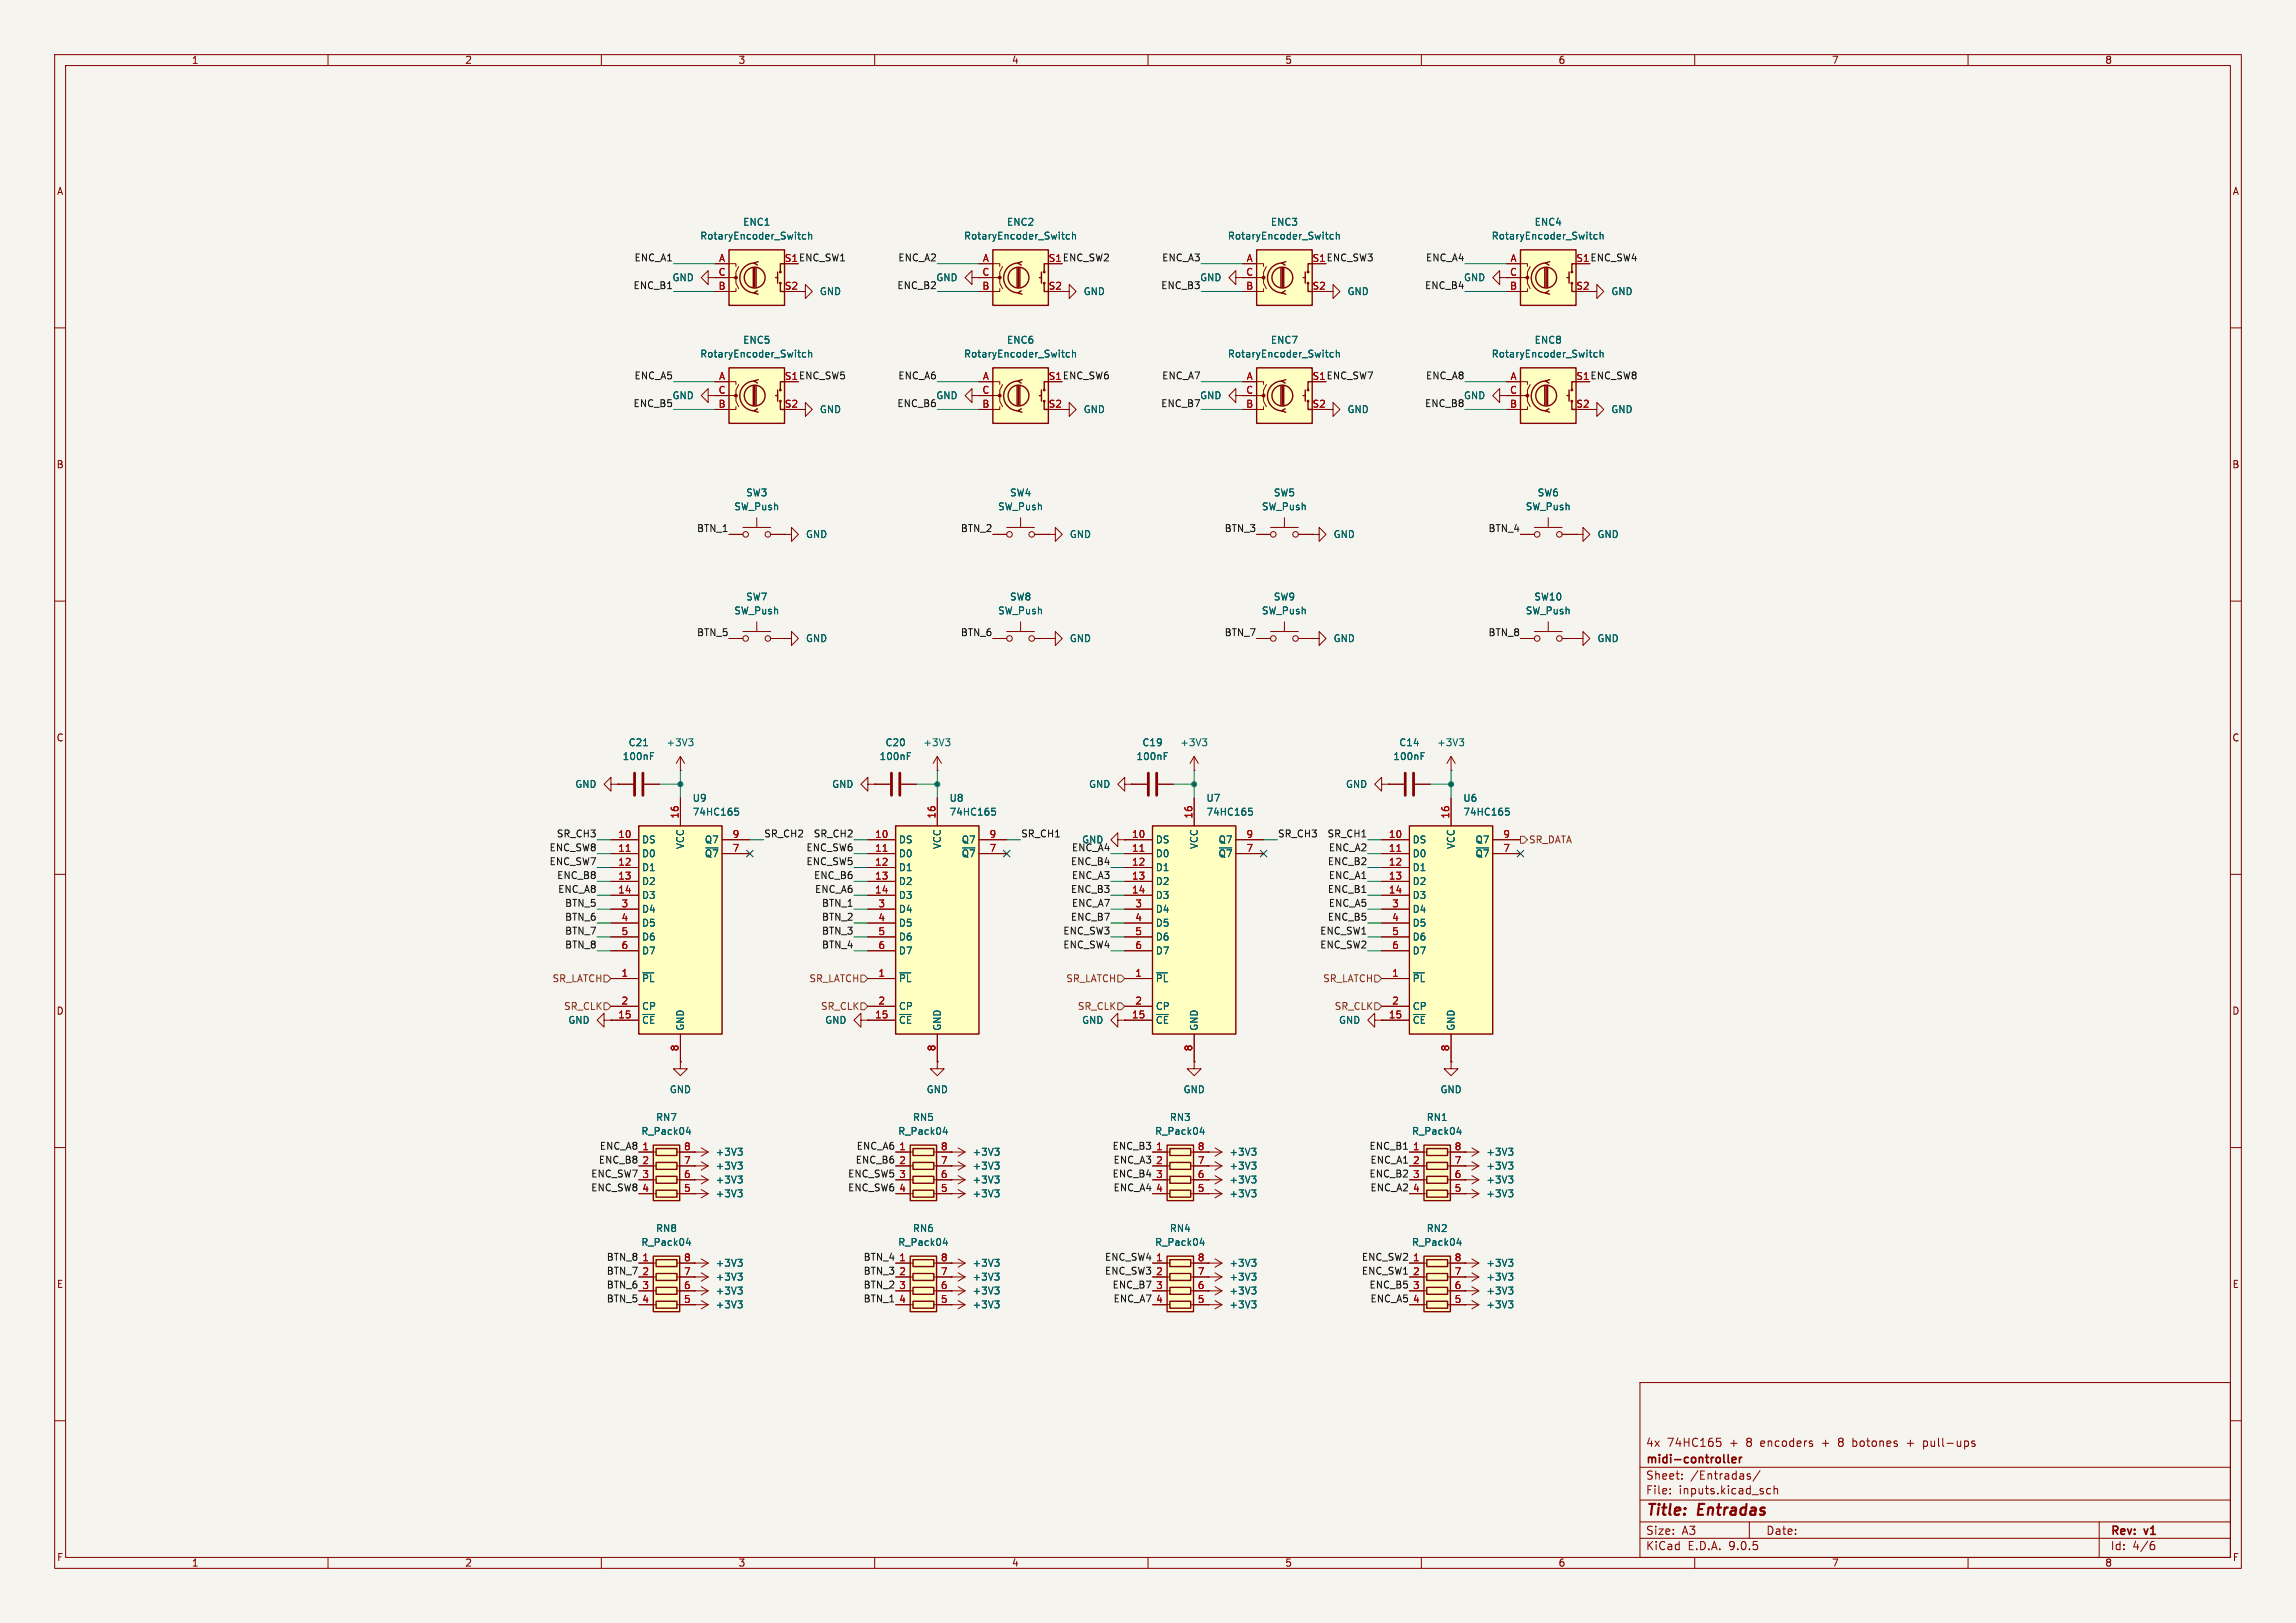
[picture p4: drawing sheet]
<svg xmlns="http://www.w3.org/2000/svg" width="420mm" height="297mm" viewBox="0 0 420 297" stroke-linecap="round" stroke-linejoin="round" font-family="sans-serif">
<defs><g id="words">
<g font-size="2.8" fill="#840000">
<text x="301" y="277.9">Title:</text>
<text x="310.6" y="277.9">Entradas</text>
</g>
<g font-size="2.1" fill="#840000">
<text x="301" y="268.2">midi-controller</text>
<text x="301" y="265">4x</text>
<text x="304.9" y="265">74HC165</text>
<text x="316.4" y="265">+</text>
<text x="319.6" y="265">8</text>
<text x="322.3" y="265">encoders</text>
<text x="333.7" y="265">+</text>
<text x="336.9" y="265">8</text>
<text x="339.6" y="265">botones</text>
<text x="349.7" y="265">+</text>
<text x="352.8" y="265">pull-ups</text>
<text x="301" y="273.7">File:</text>
<text x="301" y="271">Sheet:</text>
<text x="307.1" y="273.7">inputs.kicad_sch</text>
<text x="309.2" y="271">/Entradas/</text>
<text x="301" y="281.1">Size:</text>
<text x="307.6" y="281.1">A3</text>
<text x="323" y="281.1">Date:</text>
<text x="386" y="281.3">Rev:</text>
<text x="392.4" y="281.3">v1</text>
<text x="301" y="283.9">KiCad</text>
<text x="308.7" y="283.9">E.D.A.</text>
<text x="316.3" y="283.9">9.0.5</text>
<text x="386" y="283.9">Id:</text>
<text x="390.1" y="283.9">4/6</text>
</g>
<g font-size="1.8" fill="#840000">
<text x="35" y="11.9">1</text>
<text x="85" y="11.9">2</text>
<text x="135" y="11.9">3</text>
<text x="185" y="11.9">4</text>
<text x="235" y="11.9">5</text>
<text x="285" y="11.9">6</text>
<text x="335" y="11.9">7</text>
<text x="385" y="11.9">8</text>
<text x="10.3" y="35.9">A</text>
<text x="408.3" y="35.9">A</text>
<text x="143.5" y="48">S1 ENC_SW1</text>
<text x="179.6" y="50.5">C</text>
<text x="191.7" y="48">S1 ENC_SW2</text>
<text x="227.9" y="50.5">C</text>
<text x="240" y="48">S1 ENC_SW3</text>
<text x="276.1" y="50.5">C</text>
<text x="288.2" y="48">S1 ENC_SW4</text>
<text x="143.5" y="69.6">S1 ENC_SW5</text>
<text x="191.7" y="69.6">S1 ENC_SW6</text>
<text x="240" y="69.6">S1 ENC_SW7</text>
<text x="288.2" y="69.6">S1 ENC_SW8</text>
<text x="276.1" y="72.1">C</text>
<text x="288.2" y="74.7">S2</text>
<text x="10.3" y="85.9">B</text>
<text x="408.2" y="85.9">B</text>
<text x="10.3" y="135.9">C</text>
<text x="408.2" y="135.9">C</text>
<text x="10.3" y="185.9">D</text>
<text x="408.2" y="185.9">D</text>
<text x="10.3" y="235.9">E</text>
<text x="408.3" y="235.9">E</text>
<text x="10.3" y="285.9">F</text>
<text x="35" y="286.9">1</text>
<text x="85" y="286.9">2</text>
<text x="135" y="286.9">3</text>
<text x="185" y="286.9">4</text>
<text x="235" y="286.9">5</text>
<text x="285" y="286.9">6</text>
<text x="335" y="286.9">7</text>
<text x="385" y="286.9">8</text>
<text x="408.3" y="285.9">F</text>
</g>
<g font-size="1.8" fill="#006464">
<text x="135.8" y="41.5">ENC1</text>
<text x="184.1" y="41.5">ENC2</text>
<text x="232.4" y="41.5">ENC3</text>
<text x="280.6" y="41.5">ENC4</text>
<text x="128" y="44">RotaryEncoder_Switch</text>
<text x="176.2" y="44">RotaryEncoder_Switch</text>
<text x="224.5" y="44">RotaryEncoder_Switch</text>
<text x="272.8" y="44">RotaryEncoder_Switch</text>
<text x="122.9" y="51.7">GND</text>
<text x="171.2" y="51.7">GND</text>
<text x="219.4" y="51.7">GND</text>
<text x="267.7" y="51.7">GND</text>
<text x="149.9" y="54.2">GND</text>
<text x="198.1" y="54.2">GND</text>
<text x="246.4" y="54.2">GND</text>
<text x="294.6" y="54.2">GND</text>
<text x="128" y="65.6">RotaryEncoder_Switch</text>
<text x="135.8" y="63.1">ENC5</text>
<text x="176.2" y="65.6">RotaryEncoder_Switch</text>
<text x="184.1" y="63.1">ENC6</text>
<text x="224.5" y="65.6">RotaryEncoder_Switch</text>
<text x="232.4" y="63.1">ENC7</text>
<text x="272.8" y="65.6">RotaryEncoder_Switch</text>
<text x="280.6" y="63.1">ENC8</text>
<text x="122.9" y="73.3">GND</text>
<text x="149.9" y="75.8">GND</text>
<text x="171.2" y="73.3">GND</text>
<text x="198.1" y="75.8">GND</text>
<text x="219.4" y="73.3">GND</text>
<text x="246.4" y="75.8">GND</text>
<text x="267.7" y="73.3">GND</text>
<text x="294.6" y="75.8">GND</text>
<text x="134.2" y="93.6">SW_Push</text>
<text x="136.4" y="91">SW3</text>
<text x="182.5" y="93.6">SW_Push</text>
<text x="184.7" y="91">SW4</text>
<text x="230.7" y="93.6">SW_Push</text>
<text x="232.9" y="91">SW5</text>
<text x="279" y="93.6">SW_Push</text>
<text x="281.2" y="91">SW6</text>
<text x="147.3" y="98.7">GND</text>
<text x="195.6" y="98.7">GND</text>
<text x="243.8" y="98.7">GND</text>
<text x="292.1" y="98.7">GND</text>
<text x="134.2" y="112.6">SW_Push</text>
<text x="136.4" y="110.1">SW7</text>
<text x="182.5" y="112.6">SW_Push</text>
<text x="184.7" y="110.1">SW8</text>
<text x="230.7" y="112.6">SW_Push</text>
<text x="232.9" y="110.1">SW9</text>
<text x="279" y="112.6">SW_Push</text>
<text x="280.6" y="110.1">SW10</text>
<text x="147.3" y="117.7">GND</text>
<text x="195.6" y="117.7">GND</text>
<text x="243.8" y="117.7">GND</text>
<text x="292.1" y="117.7">GND</text>
<text x="114.9" y="136.8">C21</text>
<text x="121.8" y="136.8">+3V3</text>
<text x="161.9" y="136.8">C20</text>
<text x="168.8" y="136.8">+3V3</text>
<text x="208.9" y="136.8">C19</text>
<text x="215.8" y="136.8">+3V3</text>
<text x="255.9" y="136.8">C14</text>
<text x="262.8" y="136.8">+3V3</text>
<text x="113.8" y="139.3">100nF</text>
<text x="160.8" y="139.3">100nF</text>
<text x="207.8" y="139.3">100nF</text>
<text x="254.8" y="139.3">100nF</text>
<text x="105.1" y="144.4">GND</text>
<text x="126.6" y="146.9">U9</text>
<text x="126.6" y="149.5">74HC165</text>
<text x="152.1" y="144.4">GND</text>
<text x="173.6" y="146.9">U8</text>
<text x="173.6" y="149.5">74HC165</text>
<text x="199.1" y="144.4">GND</text>
<text x="220.6" y="146.9">U7</text>
<text x="220.6" y="149.5">74HC165</text>
<text x="246.1" y="144.4">GND</text>
<text x="267.6" y="146.9">U6</text>
<text x="267.6" y="149.5">74HC165</text>
<text x="117.3" y="154.5">DS</text>
<text x="125.3" y="155.5" transform="rotate(-90 125.3 155.5)">VCC</text>
<text x="128.8" y="154.5">Q7</text>
<text x="164.3" y="154.5">DS</text>
<text x="172.3" y="155.5" transform="rotate(-90 172.3 155.5)">VCC</text>
<text x="175.8" y="154.5">Q7</text>
<text x="197.8" y="154.5">GND</text>
<text x="211.3" y="154.5">DS</text>
<text x="219.3" y="155.5" transform="rotate(-90 219.3 155.5)">VCC</text>
<text x="222.8" y="154.5">Q7</text>
<text x="258.3" y="154.5">DS</text>
<text x="266.3" y="155.5" transform="rotate(-90 266.3 155.5)">VCC</text>
<text x="269.8" y="154.5">Q7</text>
<text x="117.3" y="157.1">D0</text>
<text x="117.3" y="159.6">D1</text>
<text x="128.8" y="157.1">~{Q7}</text>
<text x="164.3" y="157.1">D0</text>
<text x="164.3" y="159.6">D1</text>
<text x="175.8" y="157.1">~{Q7}</text>
<text x="211.3" y="157.1">D0</text>
<text x="211.3" y="159.6">D1</text>
<text x="222.8" y="157.1">~{Q7}</text>
<text x="258.3" y="157.1">D0</text>
<text x="258.3" y="159.6">D1</text>
<text x="269.8" y="157.1">~{Q7}</text>
<text x="117.3" y="162.2">D2</text>
<text x="117.3" y="164.7">D3</text>
<text x="117.3" y="167.2">D4</text>
<text x="164.3" y="162.2">D2</text>
<text x="164.3" y="164.7">D3</text>
<text x="164.3" y="167.2">D4</text>
<text x="211.3" y="162.2">D2</text>
<text x="211.3" y="164.7">D3</text>
<text x="211.3" y="167.2">D4</text>
<text x="258.3" y="162.2">D2</text>
<text x="258.3" y="164.7">D3</text>
<text x="258.3" y="167.2">D4</text>
<text x="117.3" y="169.8">D5</text>
<text x="117.3" y="172.3">D6</text>
<text x="164.3" y="169.8">D5</text>
<text x="164.3" y="172.3">D6</text>
<text x="211.3" y="169.8">D5</text>
<text x="211.3" y="172.3">D6</text>
<text x="258.3" y="169.8">D5</text>
<text x="258.3" y="172.3">D6</text>
<text x="117.3" y="174.9">D7</text>
<text x="117.3" y="179.9">~{PL}</text>
<text x="164.3" y="174.9">D7</text>
<text x="164.3" y="179.9">~{PL}</text>
<text x="211.3" y="174.9">D7</text>
<text x="211.3" y="179.9">~{PL}</text>
<text x="258.3" y="174.9">D7</text>
<text x="258.3" y="179.9">~{PL}</text>
<text x="117.3" y="185">CP</text>
<text x="164.3" y="185">CP</text>
<text x="211.3" y="185">CP</text>
<text x="258.3" y="185">CP</text>
<text x="103.9" y="187.6">GND</text>
<text x="117.3" y="187.6">~{CE}</text>
<text x="125.3" y="188.7" transform="rotate(-90 125.3 188.7)">GND</text>
<text x="150.9" y="187.6">GND</text>
<text x="164.3" y="187.6">~{CE}</text>
<text x="172.3" y="188.7" transform="rotate(-90 172.3 188.7)">GND</text>
<text x="197.8" y="187.6">GND</text>
<text x="211.3" y="187.6">~{CE}</text>
<text x="219.3" y="188.7" transform="rotate(-90 219.3 188.7)">GND</text>
<text x="244.8" y="187.6">GND</text>
<text x="258.3" y="187.6">~{CE}</text>
<text x="266.3" y="188.7" transform="rotate(-90 266.3 188.7)">GND</text>
<text x="122.4" y="200.3">GND</text>
<text x="169.4" y="200.3">GND</text>
<text x="216.4" y="200.3">GND</text>
<text x="263.4" y="200.3">GND</text>
<text x="117.2" y="207.9">R_Pack04</text>
<text x="119.9" y="205.3">RN7</text>
<text x="164.2" y="207.9">R_Pack04</text>
<text x="166.9" y="205.3">RN5</text>
<text x="211.2" y="207.9">R_Pack04</text>
<text x="213.9" y="205.3">RN3</text>
<text x="258.2" y="207.9">R_Pack04</text>
<text x="260.9" y="205.3">RN1</text>
<text x="130.8" y="214.2">+3V3</text>
<text x="130.8" y="211.7">+3V3</text>
<text x="177.8" y="211.7">+3V3</text>
<text x="177.8" y="214.2">+3V3</text>
<text x="224.8" y="211.7">+3V3</text>
<text x="224.8" y="214.2">+3V3</text>
<text x="271.8" y="211.7">+3V3</text>
<text x="271.8" y="214.2">+3V3</text>
<text x="130.8" y="219.3">+3V3</text>
<text x="130.8" y="216.8">+3V3</text>
<text x="177.8" y="219.3">+3V3</text>
<text x="177.8" y="216.8">+3V3</text>
<text x="224.8" y="219.3">+3V3</text>
<text x="224.8" y="216.8">+3V3</text>
<text x="271.8" y="216.8">+3V3</text>
<text x="271.8" y="219.3">+3V3</text>
<text x="119.9" y="225.7">RN8</text>
<text x="166.9" y="225.7">RN6</text>
<text x="213.9" y="225.7">RN4</text>
<text x="260.9" y="225.7">RN2</text>
<text x="117.2" y="228.2">R_Pack04</text>
<text x="130.8" y="232">+3V3</text>
<text x="164.2" y="228.2">R_Pack04</text>
<text x="177.8" y="232">+3V3</text>
<text x="211.2" y="228.2">R_Pack04</text>
<text x="224.8" y="232">+3V3</text>
<text x="258.2" y="228.2">R_Pack04</text>
<text x="271.8" y="232">+3V3</text>
<text x="130.8" y="239.6">+3V3</text>
<text x="130.8" y="234.5">+3V3</text>
<text x="130.8" y="237.1">+3V3</text>
<text x="177.8" y="237.1">+3V3</text>
<text x="177.8" y="239.6">+3V3</text>
<text x="177.8" y="234.5">+3V3</text>
<text x="224.8" y="239.6">+3V3</text>
<text x="224.8" y="237.1">+3V3</text>
<text x="224.8" y="234.5">+3V3</text>
<text x="271.8" y="237.1">+3V3</text>
<text x="271.8" y="234.5">+3V3</text>
<text x="271.8" y="239.6">+3V3</text>
</g>
<g font-size="1.8" fill="#0f0f0f">
<text x="116" y="47.9">ENC_A1</text>
<text x="164.2" y="47.9">ENC_A2</text>
<text x="212.5" y="47.9">ENC_A3</text>
<text x="260.8" y="47.9">ENC_A4</text>
<text x="115.8" y="53">ENC_B1</text>
<text x="164.1" y="53">ENC_B2</text>
<text x="212.3" y="53">ENC_B3</text>
<text x="260.6" y="53">ENC_B4</text>
<text x="116" y="69.5">ENC_A5</text>
<text x="164.2" y="69.5">ENC_A6</text>
<text x="212.5" y="69.5">ENC_A7</text>
<text x="260.8" y="69.5">ENC_A8</text>
<text x="115.8" y="74.6">ENC_B5</text>
<text x="164.1" y="74.6">ENC_B6</text>
<text x="212.3" y="74.6">ENC_B7</text>
<text x="260.6" y="74.6">ENC_B8</text>
<text x="127.4" y="97.4">BTN_1</text>
<text x="175.7" y="97.4">BTN_2</text>
<text x="223.9" y="97.4">BTN_3</text>
<text x="272.2" y="97.4">BTN_4</text>
<text x="127.4" y="116.5">BTN_5</text>
<text x="175.7" y="116.5">BTN_6</text>
<text x="223.9" y="116.5">BTN_7</text>
<text x="272.2" y="116.5">BTN_8</text>
<text x="100.4" y="155.9">ENC_SW8</text>
<text x="101.8" y="153.3">SR_CH3</text>
<text x="139.7" y="153.3">SR_CH2</text>
<text x="147.4" y="155.9">ENC_SW6</text>
<text x="148.7" y="153.3">SR_CH2</text>
<text x="186.7" y="153.3">SR_CH1</text>
<text x="196" y="155.9">ENC_A4</text>
<text x="233.7" y="153.3">SR_CH3</text>
<text x="242.7" y="153.3">SR_CH1</text>
<text x="243" y="155.9">ENC_A2</text>
<text x="100.4" y="158.4">ENC_SW7</text>
<text x="101.8" y="160.9">ENC_B8</text>
<text x="147.4" y="158.4">ENC_SW5</text>
<text x="148.8" y="160.9">ENC_B6</text>
<text x="195.8" y="158.4">ENC_B4</text>
<text x="196" y="160.9">ENC_A3</text>
<text x="242.8" y="158.4">ENC_B2</text>
<text x="243" y="160.9">ENC_A1</text>
<text x="102" y="163.5">ENC_A8</text>
<text x="103.3" y="166">BTN_5</text>
<text x="149" y="163.5">ENC_A6</text>
<text x="150.3" y="166">BTN_1</text>
<text x="195.8" y="163.5">ENC_B3</text>
<text x="196" y="166">ENC_A7</text>
<text x="242.8" y="163.5">ENC_B1</text>
<text x="243" y="166">ENC_A5</text>
<text x="103.3" y="168.6">BTN_6</text>
<text x="103.3" y="171.1">BTN_7</text>
<text x="103.3" y="173.6">BTN_8</text>
<text x="150.3" y="168.6">BTN_2</text>
<text x="150.3" y="173.6">BTN_4</text>
<text x="150.3" y="171.1">BTN_3</text>
<text x="194.4" y="173.6">ENC_SW4</text>
<text x="194.4" y="171.1">ENC_SW3</text>
<text x="195.8" y="168.6">ENC_B7</text>
<text x="241.4" y="173.6">ENC_SW2</text>
<text x="241.4" y="171.1">ENC_SW1</text>
<text x="242.8" y="168.6">ENC_B5</text>
<text x="108" y="215.6">ENC_SW7</text>
<text x="109.4" y="213">ENC_B8</text>
<text x="109.6" y="210.5">ENC_A8</text>
<text x="155" y="215.6">ENC_SW5</text>
<text x="156.4" y="213">ENC_B6</text>
<text x="156.6" y="210.5">ENC_A6</text>
<text x="203.4" y="215.6">ENC_B4</text>
<text x="203.4" y="210.5">ENC_B3</text>
<text x="203.6" y="213">ENC_A3</text>
<text x="250.4" y="210.5">ENC_B1</text>
<text x="250.4" y="215.6">ENC_B2</text>
<text x="250.6" y="213">ENC_A1</text>
<text x="108" y="218.1">ENC_SW8</text>
<text x="155" y="218.1">ENC_SW6</text>
<text x="203.6" y="218.1">ENC_A4</text>
<text x="250.6" y="218.1">ENC_A2</text>
<text x="110.9" y="230.8">BTN_8</text>
<text x="110.9" y="233.3">BTN_7</text>
<text x="157.9" y="233.3">BTN_3</text>
<text x="157.9" y="230.8">BTN_4</text>
<text x="202" y="233.3">ENC_SW3</text>
<text x="202" y="230.8">ENC_SW4</text>
<text x="249" y="230.8">ENC_SW2</text>
<text x="249" y="233.3">ENC_SW1</text>
<text x="110.9" y="238.4">BTN_5</text>
<text x="110.9" y="235.9">BTN_6</text>
<text x="157.9" y="238.4">BTN_1</text>
<text x="157.9" y="235.9">BTN_2</text>
<text x="203.4" y="235.9">ENC_B7</text>
<text x="203.6" y="238.4">ENC_A7</text>
<text x="250.4" y="235.9">ENC_B5</text>
<text x="250.6" y="238.4">ENC_A5</text>
</g>
<g font-size="1.8" fill="#a90000">
<text x="131.3" y="50.5">C</text>
<text x="131.3" y="53.1">B</text>
<text x="131.4" y="48">A</text>
<text x="143.5" y="53.1">S2</text>
<text x="143.5" y="48">S1</text>
<text x="179.6" y="53.1">B</text>
<text x="179.7" y="48">A</text>
<text x="191.7" y="53.1">S2</text>
<text x="191.7" y="48">S1</text>
<text x="227.9" y="53.1">B</text>
<text x="228" y="48">A</text>
<text x="240" y="53.1">S2</text>
<text x="240" y="48">S1</text>
<text x="276.1" y="53.1">B</text>
<text x="276.2" y="48">A</text>
<text x="288.2" y="53.1">S2</text>
<text x="288.2" y="48">S1</text>
<text x="131.4" y="69.6">A</text>
<text x="143.5" y="69.6">S1</text>
<text x="179.7" y="69.6">A</text>
<text x="191.7" y="69.6">S1</text>
<text x="228" y="69.6">A</text>
<text x="240" y="69.6">S1</text>
<text x="276.2" y="69.6">A</text>
<text x="288.2" y="69.6">S1</text>
<text x="131.3" y="72.1">C</text>
<text x="131.3" y="74.7">B</text>
<text x="143.5" y="74.7">S2</text>
<text x="179.6" y="72.1">C</text>
<text x="179.6" y="74.7">B</text>
<text x="191.7" y="74.7">S2</text>
<text x="227.9" y="72.1">C</text>
<text x="227.9" y="74.7">B</text>
<text x="240" y="74.7">S2</text>
<text x="276.1" y="74.7">B</text>
<text x="124.2" y="149.9" transform="rotate(-90 124.2 149.9)">16</text>
<text x="171.2" y="149.9" transform="rotate(-90 171.2 149.9)">16</text>
<text x="218.2" y="149.9" transform="rotate(-90 218.2 149.9)">16</text>
<text x="265.2" y="149.9" transform="rotate(-90 265.2 149.9)">16</text>
<text x="113" y="153.4">10</text>
<text x="113" y="156">11</text>
<text x="133.9" y="153.4">9</text>
<text x="133.9" y="156">7</text>
<text x="160" y="153.4">10</text>
<text x="160" y="156">11</text>
<text x="180.9" y="153.4">9</text>
<text x="180.9" y="156">7</text>
<text x="207" y="153.4">10</text>
<text x="207" y="156">11</text>
<text x="227.9" y="153.4">9</text>
<text x="227.9" y="156">7</text>
<text x="254" y="153.4">10</text>
<text x="254" y="156">11</text>
<text x="274.9" y="153.4">9</text>
<text x="274.9" y="156">7</text>
<text x="113" y="158.5">12</text>
<text x="113" y="161">13</text>
<text x="160" y="158.5">12</text>
<text x="160" y="161">13</text>
<text x="207" y="158.5">12</text>
<text x="207" y="161">13</text>
<text x="254" y="158.5">12</text>
<text x="254" y="161">13</text>
<text x="113" y="163.6">14</text>
<text x="113.6" y="166.1">3</text>
<text x="160" y="163.6">14</text>
<text x="160.6" y="166.1">3</text>
<text x="207" y="163.6">14</text>
<text x="207.6" y="166.1">3</text>
<text x="254" y="163.6">14</text>
<text x="254.6" y="166.1">3</text>
<text x="113.6" y="168.7">4</text>
<text x="113.6" y="171.2">5</text>
<text x="113.6" y="173.7">6</text>
<text x="160.6" y="168.7">4</text>
<text x="160.6" y="171.2">5</text>
<text x="160.6" y="173.7">6</text>
<text x="207.6" y="168.7">4</text>
<text x="207.6" y="171.2">5</text>
<text x="207.6" y="173.7">6</text>
<text x="254.6" y="168.7">4</text>
<text x="254.6" y="171.2">5</text>
<text x="254.6" y="173.7">6</text>
<text x="113.6" y="178.8">1</text>
<text x="160.6" y="178.8">1</text>
<text x="207.6" y="178.8">1</text>
<text x="254.6" y="178.8">1</text>
<text x="113.6" y="183.9">2</text>
<text x="160.6" y="183.9">2</text>
<text x="207.6" y="183.9">2</text>
<text x="254.6" y="183.9">2</text>
<text x="113" y="186.4">15</text>
<text x="160" y="186.4">15</text>
<text x="207" y="186.4">15</text>
<text x="254" y="186.4">15</text>
<text x="124.2" y="192.5" transform="rotate(-90 124.2 192.5)">8</text>
<text x="171.2" y="192.5" transform="rotate(-90 171.2 192.5)">8</text>
<text x="218.2" y="192.5" transform="rotate(-90 218.2 192.5)">8</text>
<text x="265.2" y="192.5" transform="rotate(-90 265.2 192.5)">8</text>
<text x="117.4" y="210.6">1</text>
<text x="117.4" y="213.1">2</text>
<text x="117.4" y="215.6">3</text>
<text x="125" y="210.6">8</text>
<text x="125" y="213.1">7</text>
<text x="125" y="215.6">6</text>
<text x="164.4" y="210.6">1</text>
<text x="164.4" y="213.1">2</text>
<text x="164.4" y="215.6">3</text>
<text x="172" y="210.6">8</text>
<text x="172" y="213.1">7</text>
<text x="172" y="215.6">6</text>
<text x="211.4" y="210.6">1</text>
<text x="211.4" y="213.1">2</text>
<text x="211.4" y="215.6">3</text>
<text x="219" y="210.6">8</text>
<text x="219" y="213.1">7</text>
<text x="219" y="215.6">6</text>
<text x="258.4" y="210.6">1</text>
<text x="258.4" y="213.1">2</text>
<text x="258.4" y="215.6">3</text>
<text x="266" y="210.6">8</text>
<text x="266" y="213.1">7</text>
<text x="266" y="215.6">6</text>
<text x="117.4" y="218.2">4</text>
<text x="125" y="218.2">5</text>
<text x="164.4" y="218.2">4</text>
<text x="172" y="218.2">5</text>
<text x="211.4" y="218.2">4</text>
<text x="219" y="218.2">5</text>
<text x="258.4" y="218.2">4</text>
<text x="266" y="218.2">5</text>
<text x="117.4" y="230.9">1</text>
<text x="117.4" y="233.4">2</text>
<text x="125" y="230.9">8</text>
<text x="125" y="233.4">7</text>
<text x="164.4" y="230.9">1</text>
<text x="164.4" y="233.4">2</text>
<text x="172" y="230.9">8</text>
<text x="172" y="233.4">7</text>
<text x="211.4" y="230.9">1</text>
<text x="211.4" y="233.4">2</text>
<text x="219" y="230.9">8</text>
<text x="219" y="233.4">7</text>
<text x="258.4" y="230.9">1</text>
<text x="258.4" y="233.4">2</text>
<text x="266" y="230.9">8</text>
<text x="266" y="233.4">7</text>
<text x="117.4" y="236">3</text>
<text x="117.4" y="238.5">4</text>
<text x="125" y="236">6</text>
<text x="125" y="238.5">5</text>
<text x="164.4" y="236">3</text>
<text x="164.4" y="238.5">4</text>
<text x="172" y="236">6</text>
<text x="172" y="238.5">5</text>
<text x="211.4" y="236">3</text>
<text x="211.4" y="238.5">4</text>
<text x="219" y="236">6</text>
<text x="219" y="238.5">5</text>
<text x="258.4" y="236">3</text>
<text x="258.4" y="238.5">4</text>
<text x="266" y="236">6</text>
<text x="266" y="238.5">5</text>
</g>
<g font-size="1.8" fill="#725600">
<text x="279.6" y="154.5">SR_DATA</text>
<text x="101" y="179.9">SR_LATCH</text>
<text x="148" y="179.9">SR_LATCH</text>
<text x="194.9" y="179.9">SR_LATCH</text>
<text x="241.9" y="179.9">SR_LATCH</text>
<text x="103.1" y="185">SR_CLK</text>
<text x="150.1" y="185">SR_CLK</text>
<text x="197.1" y="185">SR_CLK</text>
<text x="244.1" y="185">SR_CLK</text>
</g>
</g></defs>
<path d="M0 0h420v297h-420z" fill="#f5f4ef" stroke="#f5f4ef" stroke-width=".18"/>
<g fill="none" stroke="#840000" stroke-width=".18">
<path d="M10 10h400v277h-400zM12 12h396v273h-396zM60 10v2M110 10v2M160 10v2M210 10v2M260 10v2M310 10v2M360 10v2M10 60h2M408 60h2M181.6 97.8h2.5"/>
<path d="M184.1 96.5h5.1M186.7 94.7v1.8M189.2 97.8h2.6M10 110h2M181.6 116.8h2.5M184.1 115.6h5.1M186.7 113.8v1.8M189.2 116.8h2.6M408 110h2M10 160h2M408 160h2M218.4 194.3v1.3h1.3l-1.3 1.3-1.2-1.3h1.2"/>
<path d="M218.4 194.3h.1M10 210h2M221 210.8h.1M221 210.8h2.5M222.2 210.1l1.3 .7M223.5 210.8l-1.3 .8M268 215.9h.1M268 215.9h2.5M269.2 215.1l1.3 .8M270.5 215.9l-1.3 .8M408 210h2M221 238.8h.1"/>
<path d="M221 236.2h.1M221 231.1h.1M221 238.8h2.5M221 236.2h2.5M221 231.1h2.5M222.2 238l1.3 .8M222.2 235.5l1.3 .7M222.2 230.4l1.3 .7M223.5 238.8l-1.3 .7M223.5 236.2l-1.3 .8M223.5 231.1l-1.3 .8M300 253h108v32h-108z"/>
<path d="M10 260h2M300 278.5h108M300 274.5h108M300 268.5h108M305.5 273.2v.2M305.5 272.5v.1M307.7 270.5v.2M307.7 269.8v.1M314 263.2h.7M314.2 263.8h.3l.3 .2-.1 .6-.5 .1M320 278.5v3M320.2 269.8l-.4-.1-.2 .2 .1 .2 .5 .2v.3h-.6"/>
<path d="M321.9 269.1l-1.2 1.9M323.9 272.5l-.5-.1-.2 .3v.4l.1 .2h.6M324.5 272.5l.2-.1 .4 .1 .1 .9M324.5 271.9v1.5M331.5 264.3v.3M338.9 263.2v1.5M338.9 264.6l.2 .1M339.1 263.7l-.2 .1M348.9 264.1h1.1M351.9 264.6l.4 .1M351.9 263.7v1.5M352.3 263.7l-.4 .1"/>
<path d="M360.7 264.1l.5 .2 .1 .2-.2 .2-.4-.1M360.7 263.8h.5M384 278.5v6.5M408 260h2M60 285v2M110 285v2M160 285v2M210 285v2M260 285v2M300 281.5h108M310 285v2M360 285v2"/>
<path d="M393.6 282.7h.4l.2 .2-.1 .5-.5 .2M394 282.1l-.4 .1"/>
<circle cx="184.7" cy="97.8" r=".51"/>
<circle cx="188.7" cy="97.8" r=".51"/>
<circle cx="184.7" cy="116.8" r=".51"/>
<circle cx="188.7" cy="116.8" r=".51"/>
</g>
<path d="M316.2 267.6l.1 .1M316.8 267.2l.7-.2v-.2l-.5-.1-.2 .2 .1 .7h.6M318.2 266.7v1M318.6 266.7l-.3 .1-.1 .2" fill="none" stroke="#840000" stroke-width=".3"/>
<path d="M229 210.1h.7l-.4 .5M229.5 210.6l.2 .3v.3l-.2 .2M275.9 215.2h.8l-.4 .5M276.5 215.7l.2 .2v.3l-.2 .3M229 238.1h.7l-.4 .5M229 235.5h.7l-.4 .5M229 230.4h.7l-.4 .5M229.5 238.6l.2 .2v.3l-.2 .2M229.5 230.9l.2 .3v.3l-.2 .2M229.5 236l.2 .3v.3l-.2 .2" fill="none" stroke="#006464" stroke-width=".18"/>
<path d="M213.5 209.6h4.8v10.1h-4.8z" fill="#ffffc2"/>
<path d="M213.5 209.6h4.8v10.1h-4.8zM214 210.2h3.8v1.3h-3.8zM214 212.7h3.8v1.3h-3.8zM214 215.3h3.8v1.2h-3.8zM214 217.8h3.8v1.3h-3.8z" fill="none" stroke="#840000" stroke-width=".25"/>
<g fill="none" stroke="#840000" stroke-width=".18">
<path d="M133.3 116.8h2.6M135.9 115.6h5.1M138.4 113.8v1.8M141 116.8h2.5M143.5 116.8h1.3v-1.2l1.2 1.2-1.2 1.3v-1.3M143.5 116.8h.1M210.8 210.8h3.2M210.8 213.4h3.2M210.8 215.9h3.2M210.8 218.4h3.2M217.8 210.8h3.2M217.8 213.4h5.7"/>
<path d="M217.8 215.9h5.7M217.8 218.4h5.7M221 213.4h.1M221 218.4h.1M221 215.9h.1M222.2 212.6l1.3 .8M222.2 217.7l1.3 .7M222.2 215.1l1.3 .8M223.5 213.4l-1.3 .7M223.5 218.4l-1.3 .8M223.5 215.9l-1.3 .8"/>
<circle cx="136.4" cy="116.8" r=".51"/>
<circle cx="140.5" cy="116.8" r=".51"/>
</g>
<path d="M219.5 207.2h.8M220.1 206.7v.9M229 212.7h.7l-.4 .5M229 217.7h.7l-.4 .5M229 215.2h.7l-.4 .5M229.5 213.2l.2 .2v.3l-.2 .2M229.5 215.7l.2 .2v.3l-.2 .3M229.5 218.2l.2 .3v.3l-.2 .2" fill="none" stroke="#006464" stroke-width=".18"/>
<path d="M213.5 229.9h4.8v10.1h-4.8z" fill="#ffffc2"/>
<path d="M213.5 229.9h4.8v10.1h-4.8zM214 230.5h3.8v1.3h-3.8zM214 233h3.8v1.3h-3.8zM214 235.6h3.8v1.3h-3.8zM214 238.1h3.8v1.3h-3.8z" fill="none" stroke="#840000" stroke-width=".25"/>
<g fill="none" stroke="#840000" stroke-width=".18">
<path d="M133.3 97.8h2.6M135.9 96.5h5.1M138.4 94.7v1.8M141 97.8h2.5M143.5 97.8h1.3v-1.3l1.2 1.3-1.2 1.3v-1.3M143.5 97.8h.1M265.4 138.4l-.7 1.3M265.4 138.4l.8 1.3M265.4 138.4v2.6M252.7 143.5v-1.3l-1.2 1.3 1.2 1.3v-1.3h1.3M254 143.5h.1M254 143.5h2.8"/>
<path d="M258.8 143.5h2.8M265.4 141h.1M204.5 186.7v-1.3l-1.3 1.3 1.3 1.3v-1.3h1.2M205.7 186.7h.1M210.8 231.1h3.2M210.8 233.7h3.2M210.8 236.2h3.2M210.8 238.8h3.2M217.8 231.1h3.2M217.8 233.7h3.2M217.8 236.2h3.2M217.8 238.8h3.2"/>
<circle cx="136.4" cy="97.8" r=".51"/>
<circle cx="140.5" cy="97.8" r=".51"/>
</g>
<path d="M260 138.3h.4M260 137.7h.6M266.9 135.2h.8l-.4 .5M267.5 135.7l.2 .2v.3l-.2 .3M219.5 227.5h.8M220.1 227.1v.8" fill="none" stroke="#006464" stroke-width=".18"/>
<path d="M257 141.5v4M258.6 141.5v4" fill="none" stroke="#840000" stroke-width=".51"/>
<path d="M210.8 151.1h15.3v38.1h-15.3z" fill="#ffffc2"/>
<path d="M210.8 151.1h15.3v38.1h-15.3z" fill="none" stroke="#840000" stroke-width=".25"/>
<g fill="none" stroke="#840000" stroke-width=".18">
<path d="M290.8 53.3h1.3v-1.2l1.3 1.2-1.3 1.3v-1.3M278.1 116.8h2.6M280.7 115.6h5M283.2 113.8v1.8M285.7 116.8h2.6M288.3 116.8h1.3v-1.2l1.2 1.2-1.2 1.3v-1.3M288.3 116.8h.1M204.5 153.7v-1.3l-1.3 1.3 1.3 1.2v-1.2h1.2M205.7 153.7h.1M205.7 153.7h5.1M205.7 156.2h5.1M205.7 158.8h5.1"/>
<path d="M207 143.5h2.8M211.8 143.5h2.8M218.4 146.1v5M226.1 153.7h5M226.1 156.2h5M205.7 161.3h5.1M205.7 163.8h5.1M205.7 166.4h5.1M205.7 168.9h5.1M205.7 171.5h5.1M205.7 174h5.1M205.7 179.1h5.1"/>
<path d="M205.7 184.2h5.1M205.7 186.7h5.1M218.4 189.2v5.1"/>
<circle cx="281.2" cy="116.8" r=".51"/>
<circle cx="285.2" cy="116.8" r=".51"/>
</g>
<path d="M208.5 155.8h.7" fill="none" stroke="#a90000" stroke-width=".18"/>
<path d="M213 138.3h.4M213 137.7h.6M228.4 147.9h.6M228.6 148.4h.3l.2 .2-.1 .5-.4 .1M211.6 178h2" fill="none" stroke="#006464" stroke-width=".18"/>
<path d="M210.1 141.5v4M211.6 141.5v4" fill="none" stroke="#840000" stroke-width=".51"/>
<path d="M278.1 45.7h10.2v10.2h-10.2z" fill="#ffffc2"/>
<g fill="none" stroke="#840000" stroke-width=".25">
<path d="M278.1 45.7h10.2v10.2h-10.2zM282.6 49v3.6M282.8 48.1a2.73 2.73 0 0 0-2.7 2.8 2.73 2.73 0 0 0 2.7 2.7M282.8 49v3.6M283.1 49v3.6M283.3 53.2l-.6 .4 .8 .2M283.5 47.9l-.8 .2 .6 .4M286.6 50.8h.4M287 49.8v2M287.5 51.8v1.5h.8M288.3 48.3h-.8v1.5"/>
<circle cx="282.8" cy="50.8" r="1.9"/>
<circle cx="287.5" cy="51.8" r=".13"/>
<circle cx="287.5" cy="49.8" r=".13"/>
</g>
<path d="M274.3 50.8v-1.3l-1.3 1.3 1.3 1.3v-1.3h5.1v1l.5 1M275.6 48.3h3.8v.5M279.4 52.8v.5h-3.8M279.9 48.8l-.5 1v1h-.5M218.4 138.4l-.7 1.3M218.4 138.4l.8 1.3M218.4 138.4v2.6M205.7 143.5v-1.3l-1.2 1.3 1.2 1.3v-1.3h1.3M207 143.5h.1M218.4 141h.1" fill="none" stroke="#840000" stroke-width=".18"/>
<circle cx="279.4" cy="50.8" r=".25" fill="#840000" stroke="#840000" stroke-width=".18"/>
<path d="M292.2 43l-.4-.1-.2 .3 .1 .5h.5M292.7 43l.2-.1 .3 .1v.8M292.7 42.5v1.3M220 135.2h.7l-.4 .5M220.5 135.7l.2 .2v.3l-.2 .3" fill="none" stroke="#006464" stroke-width=".18"/>
<path d="M257.8 151.1h15.2v38.1h-15.2z" fill="#ffffc2"/>
<path d="M257.8 151.1h15.2v38.1h-15.2z" fill="none" stroke="#840000" stroke-width=".25"/>
<g fill="none" stroke="#840000" stroke-width=".18">
<path d="M252.7 153.7h5.1M252.7 156.2h5.1M252.7 158.8h5.1M265.4 146.1v5M273 153.7h5.1M273 156.2h5.1M252.7 161.3h5.1M252.7 163.8h5.1M252.7 166.4h5.1M252.7 168.9h5.1M252.7 171.5h5.1M252.7 174h5.1"/>
<path d="M252.7 179.1h5.1M252.7 184.2h5.1M252.7 186.7h5.1M265.4 189.2v5.1M174 210.8h.1M174 218.4h.1M174 210.8h2.5M174 218.4h2.5M175.3 210.1l1.2 .7M175.3 217.7l1.2 .7M176.5 210.8l-1.2 .8M176.5 218.4l-1.2 .8"/>
</g>
<path d="M255.5 155.8h.7" fill="none" stroke="#a90000" stroke-width=".18"/>
<path d="M275.4 147.9h.6M275.5 148.4h.3l.3 .2-.1 .5-.5 .1M258.5 178h2.1M182 210.1h.7l-.4 .5M182 217.7h.7l-.4 .5M182.5 210.6l.2 .3v.3l-.2 .2M182.5 218.2l.2 .3v.3l-.2 .2" fill="none" stroke="#006464" stroke-width=".18"/>
<path d="M166.5 209.6h4.8v10.1h-4.8z" fill="#ffffc2"/>
<path d="M166.5 209.6h4.8v10.1h-4.8zM167 210.2h3.8v1.3h-3.8zM167 212.7h3.8v1.3h-3.8zM167 215.3h3.8v1.2h-3.8zM167 217.8h3.8v1.3h-3.8z" fill="none" stroke="#840000" stroke-width=".25"/>
<g fill="none" stroke="#840000" stroke-width=".18">
<path d="M242.6 53.3h1.2v-1.2l1.3 1.2-1.3 1.3v-1.3M242.6 74.9h1.2v-1.2l1.3 1.2-1.3 1.3v-1.3M171.4 194.3v1.3h1.3l-1.3 1.3-1.2-1.3h1.2M171.4 194.3h.1M163.8 210.8h3.2M163.8 213.4h3.2M163.8 215.9h3.2M163.8 218.4h3.2M170.8 210.8h3.2M170.8 213.4h5.7M170.8 215.9h5.7M170.8 218.4h3.2"/>
<path d="M174 215.9h.1M174 213.4h.1M175.3 215.1l1.2 .8M175.3 212.6l1.2 .8M176.5 215.9l-1.2 .8M176.5 213.4l-1.2 .7"/>
</g>
<path d="M172.5 207.2h.8M173.1 206.7v.9M182 215.2h.7l-.4 .5M182 212.7h.7l-.4 .5M182.5 215.7l.2 .2v.3l-.2 .3M182.5 213.2l.2 .2v.3l-.2 .2" fill="none" stroke="#006464" stroke-width=".18"/>
<path d="M278.1 67.3h10.2v10.2h-10.2z" fill="#ffffc2"/>
<g fill="none" stroke="#840000" stroke-width=".25">
<path d="M278.1 67.3h10.2v10.2h-10.2zM282.6 70.6v3.6M282.8 69.7a2.73 2.73 0 0 0-2.7 2.7 2.73 2.73 0 0 0 2.7 2.8M282.8 70.6v3.6M283.1 70.6v3.6M283.3 74.8l-.6 .4 .8 .2M283.5 69.5l-.8 .2 .6 .4M286.6 72.4h.4M287 71.4v2M287.5 73.4v1.5h.8M288.3 69.9h-.8v1.5"/>
<circle cx="282.8" cy="72.4" r="1.9"/>
<circle cx="287.5" cy="73.4" r=".13"/>
<circle cx="287.5" cy="71.4" r=".13"/>
</g>
<g fill="none" stroke="#840000" stroke-width=".18">
<path d="M274.3 72.4v-1.3l-1.3 1.3 1.3 1.3v-1.3h5.1v1l.5 1M275.6 69.9h3.8v.5M279.4 74.4v.5h-3.8M279.9 70.4l-.5 1v1h-.5M290.8 74.9h1.3v-1.2l1.3 1.2-1.3 1.3v-1.3M278.1 97.8h2.6M280.7 96.5h5M283.2 94.7v1.8M285.7 97.8h2.6M288.3 97.8h1.3v-1.3l1.2 1.3-1.2 1.3v-1.3M288.3 97.8h.1M124.5 194.3v1.3h1.2l-1.2 1.3-1.3-1.3h1.3"/>
<path d="M124.5 194.3h.1M127 213.4h.1M127 218.4h.1M127 213.4h2.5M127 218.4h2.5M128.3 212.6l1.2 .8M128.3 217.7l1.2 .7M129.5 213.4l-1.2 .7M129.5 218.4l-1.2 .8"/>
<circle cx="281.2" cy="97.8" r=".51"/>
<circle cx="285.2" cy="97.8" r=".51"/>
</g>
<circle cx="279.4" cy="72.4" r=".25" fill="#840000" stroke="#840000" stroke-width=".18"/>
<path d="M292.2 64.6l-.4-.1-.2 .2 .1 .6h.5M292.7 64.6l.2-.1 .3 .1v.7M292.7 64.1v1.2M135 212.7h.8l-.5 .5M135 217.7h.8l-.5 .5M135.5 213.2l.3 .2v.3l-.3 .2M135.5 218.2l.3 .3v.3l-.3 .2" fill="none" stroke="#006464" stroke-width=".18"/>
<path d="M119.5 209.6h4.8v10.1h-4.8z" fill="#ffffc2"/>
<path d="M119.5 209.6h4.8v10.1h-4.8zM120 210.2h3.8v1.3h-3.8zM120 212.7h3.8v1.3h-3.8zM120 215.3h3.8v1.2h-3.8zM120 217.8h3.8v1.3h-3.8z" fill="none" stroke="#840000" stroke-width=".25"/>
<g fill="none" stroke="#840000" stroke-width=".18">
<path d="M229.9 116.8h2.5M232.4 115.6h5.1M234.9 113.8v1.8M237.5 116.8h2.5M240 116.8h1.3v-1.2l1.3 1.2-1.3 1.3v-1.3M240 116.8h.1M116.8 210.8h3.2M116.8 213.4h3.2M116.8 215.9h3.2M116.8 218.4h3.2M123.8 210.8h5.7M123.8 213.4h3.2"/>
<path d="M123.8 215.9h5.7M123.8 218.4h3.2M127 210.8h.1M127 215.9h.1M128.3 210.1l1.2 .7M128.3 215.1l1.2 .8M129.5 210.8l-1.2 .8M129.5 215.9l-1.2 .8M174 236.2h.1M174 236.2h2.5M175.3 235.5l1.2 .7M176.5 236.2l-1.2 .8"/>
<circle cx="232.9" cy="116.8" r=".51"/>
<circle cx="237" cy="116.8" r=".51"/>
</g>
<path d="M125.5 207.2h.8M126.2 206.7v.9M135 210.1h.8l-.5 .5M135 215.2h.8l-.5 .5M135.5 210.6l.3 .3v.3l-.3 .2M135.5 215.7l.3 .2v.3l-.3 .3M182 235.5h.7l-.4 .5M182.5 236l.2 .3v.3l-.2 .2" fill="none" stroke="#006464" stroke-width=".18"/>
<path d="M166.5 229.9h4.8v10.1h-4.8z" fill="#ffffc2"/>
<path d="M166.5 229.9h4.8v10.1h-4.8zM167 230.5h3.8v1.3h-3.8zM167 233h3.8v1.3h-3.8zM167 235.6h3.8v1.3h-3.8zM167 238.1h3.8v1.3h-3.8z" fill="none" stroke="#840000" stroke-width=".25"/>
<g fill="none" stroke="#840000" stroke-width=".18">
<path d="M163.8 231.1h3.2M163.8 233.7h3.2M163.8 236.2h3.2M163.8 238.8h3.2M170.8 231.1h5.7M170.8 233.7h5.7M170.8 236.2h3.2M170.8 238.8h5.7M174 238.8h.1M174 233.7h.1M174 231.1h.1M175.3 238l1.2 .8"/>
<path d="M175.3 232.9l1.2 .8M175.3 230.4l1.2 .7M176.5 238.8l-1.2 .7M176.5 233.7l-1.2 .7M176.5 231.1l-1.2 .8"/>
</g>
<path d="M172.5 227.5h.8M173.1 227.1v.8M182 238.1h.7l-.4 .5M182 233h.7l-.4 .5M182 230.4h.7l-.4 .5M182.5 238.6l.2 .2v.3l-.2 .2M182.5 230.9l.2 .3v.3l-.2 .2M182.5 233.5l.2 .2v.3l-.2 .3" fill="none" stroke="#006464" stroke-width=".18"/>
<path d="M229.9 45.7h10.1v10.2h-10.1z" fill="#ffffc2"/>
<g fill="none" stroke="#840000" stroke-width=".25">
<path d="M229.9 45.7h10.1v10.2h-10.1zM234.3 49v3.6M234.6 48.1a2.73 2.73 0 0 0-2.8 2.8 2.73 2.73 0 0 0 2.8 2.7M234.6 49v3.6M234.8 49v3.6M235.1 53.2l-.7 .4 .8 .2M235.2 47.9l-.8 .2 .7 .4M238.4 50.8h.4M238.8 49.8v2M239.3 51.8v1.5h.7M240 48.3h-.7v1.5"/>
<circle cx="234.6" cy="50.8" r="1.9"/>
<circle cx="239.3" cy="51.8" r=".13"/>
<circle cx="239.3" cy="49.8" r=".13"/>
</g>
<g fill="none" stroke="#840000" stroke-width=".18">
<path d="M194.3 53.3h1.3v-1.2l1.2 1.2-1.2 1.3v-1.3M226.1 50.8v-1.3l-1.3 1.3 1.3 1.3v-1.3h5v1l.5 1M227.3 48.3h3.8v.5M231.1 52.8v.5h-3.8M231.6 48.8l-.5 1v1h-.5M226.1 72.4v-1.3l-1.3 1.3 1.3 1.3v-1.3h1.2M240 97.8h1.3v-1.3l1.3 1.3-1.3 1.3v-1.3M240 97.8h.1M127 238.8h.1M127 233.7h.1M127 236.2h.1M127 231.1h.1"/>
<path d="M127 238.8h2.5M127 233.7h2.5M127 236.2h2.5M127 231.1h2.5M128.3 238l1.2 .8M128.3 232.9l1.2 .8M128.3 235.5l1.2 .7M128.3 230.4l1.2 .7M129.5 238.8l-1.2 .7M129.5 233.7l-1.2 .7M129.5 236.2l-1.2 .8M129.5 231.1l-1.2 .8"/>
</g>
<circle cx="231.1" cy="50.8" r=".25" fill="#840000" stroke="#840000" stroke-width=".18"/>
<path d="M243.9 43l-.4-.1-.2 .3 .1 .5h.5M244.4 43l.2-.1 .3 .1 .1 .8M244.4 42.5v1.3M135 238.1h.8l-.5 .5M135 233h.8l-.5 .5M135 235.5h.8l-.5 .5M135 230.4h.8l-.5 .5M135.5 238.6l.3 .2v.3l-.3 .2M135.5 230.9l.3 .3v.3l-.3 .2M135.5 233.5l.3 .2v.3l-.3 .3M135.5 236l.3 .3v.3l-.3 .2" fill="none" stroke="#006464" stroke-width=".18"/>
<path d="M229.9 67.3h10.1v10.2h-10.1z" fill="#ffffc2"/>
<g fill="none" stroke="#840000" stroke-width=".25">
<path d="M229.9 67.3h10.1v10.2h-10.1zM234.3 70.6v3.6M234.6 69.7a2.73 2.73 0 0 0-2.8 2.7 2.73 2.73 0 0 0 2.8 2.8M234.6 70.6v3.6M234.8 70.6v3.6M235.1 74.8l-.7 .4 .8 .2M235.2 69.5l-.8 .2 .7 .4M238.4 72.4h.4M238.8 71.4v2M239.3 73.4v1.5h.7M240 69.9h-.7v1.5"/>
<circle cx="234.6" cy="72.4" r="1.9"/>
<circle cx="239.3" cy="71.4" r=".13"/>
<circle cx="239.3" cy="73.4" r=".13"/>
</g>
<g fill="none" stroke="#840000" stroke-width=".18">
<path d="M227.3 69.9h3.8v.5M227.3 72.4h3.8v1l.5 1M231.1 74.4v.5h-3.8M231.6 70.4l-.5 1v1h-.5M229.9 97.8h2.5M232.4 96.5h5.1M234.9 94.7v1.8M237.5 97.8h2.5"/>
<circle cx="232.9" cy="97.8" r=".51"/>
<circle cx="237" cy="97.8" r=".51"/>
</g>
<circle cx="231.1" cy="72.4" r=".25" fill="#840000" stroke="#840000" stroke-width=".18"/>
<path d="M243.9 64.6l-.4-.1-.2 .2 .1 .6h.5M244.4 64.6l.2-.1 .3 .1 .1 .7M244.4 64.1v1.2" fill="none" stroke="#006464" stroke-width=".18"/>
<path d="M119.5 229.9h4.8v10.1h-4.8z" fill="#ffffc2"/>
<path d="M119.5 229.9h4.8v10.1h-4.8zM120 230.5h3.8v1.3h-3.8zM120 233h3.8v1.3h-3.8zM120 235.6h3.8v1.3h-3.8zM120 238.1h3.8v1.3h-3.8z" fill="none" stroke="#840000" stroke-width=".25"/>
<g fill="none" stroke="#840000" stroke-width=".18">
<path d="M177.8 72.4v-1.3l-1.3 1.3 1.3 1.3v-1.3h1.3M194.3 74.9h1.3v-1.2l1.2 1.2-1.2 1.3v-1.3M191.8 97.8h1.2v-1.3l1.3 1.3-1.3 1.3v-1.3M191.8 97.8h.1M191.8 116.8h1.2v-1.2l1.3 1.2-1.3 1.3v-1.3M191.8 116.8h.1M124.5 138.4l-.8 1.3M124.5 138.4l.7 1.3M124.5 138.4v2.6M171.4 138.4l-.7 1.3M171.4 138.4l.8 1.3M171.4 138.4v2.6"/>
<path d="M111.8 143.5v-1.3l-1.3 1.3 1.3 1.3v-1.3h1.2M113 143.5h.1M124.5 141h.1M158.7 143.5v-1.3l-1.2 1.3 1.2 1.3v-1.3h1.3M160 143.5h.1M160 143.5h2.8M164.8 143.5h2.8M171.4 141h.1M157.5 186.7v-1.3l-1.3 1.3 1.3 1.3v-1.3h1.2M158.7 186.7h.1M116.8 231.1h3.2M116.8 233.7h3.2"/>
<path d="M116.8 236.2h3.2M116.8 238.8h3.2M123.8 231.1h3.2M123.8 233.7h3.2M123.8 236.2h3.2M123.8 238.8h3.2"/>
</g>
<path d="M126 135.2h.8l-.5 .5M126.5 135.7l.3 .2v.3l-.3 .3M166 138.3h.4M166 137.7h.6M173 135.2h.7l-.4 .5M173.5 135.7l.2 .2v.3l-.2 .3M125.5 227.5h.8M126.2 227.1v.8" fill="none" stroke="#006464" stroke-width=".18"/>
<path d="M163.1 141.5v4M164.6 141.5v4" fill="none" stroke="#840000" stroke-width=".51"/>
<path d="M181.6 67.3h10.2v10.2h-10.2z" fill="#ffffc2"/>
<g fill="none" stroke="#840000" stroke-width=".25">
<path d="M181.6 67.3h10.2v10.2h-10.2zM186.1 70.6v3.6M186.3 69.7a2.73 2.73 0 0 0-2.7 2.7 2.73 2.73 0 0 0 2.7 2.8M186.3 70.6v3.6M186.6 70.6v3.6M186.8 74.8l-.6 .4 .7 .2M186.9 69.5l-.7 .2 .6 .4M190.1 72.4h.4M190.5 71.4v2M191 73.4v1.5h.8M191.8 69.9h-.8v1.5"/>
<circle cx="186.3" cy="72.4" r="1.9"/>
<circle cx="191" cy="73.4" r=".13"/>
<circle cx="191" cy="71.4" r=".13"/>
</g>
<path d="M179.1 69.9h3.8v.5M179.1 72.4h3.8v1l.5 1M182.9 74.4v.5h-3.8M183.4 70.4l-.5 1v1h-.5M113 143.5h2.8M117.9 143.5h2.7" fill="none" stroke="#840000" stroke-width=".18"/>
<circle cx="182.9" cy="72.4" r=".25" fill="#840000" stroke="#840000" stroke-width=".18"/>
<path d="M195.6 64.6l-.3-.1-.3 .2 .2 .6h.4M196.2 64.6l.2-.1 .3 .1v.7M196.2 64.1v1.2M117.7 136.5h.7M119 138.3h.4M119 137.7h.6" fill="none" stroke="#006464" stroke-width=".18"/>
<path d="M116.1 141.5v4M117.6 141.5v4" fill="none" stroke="#840000" stroke-width=".51"/>
<path d="M116.8 151.1h15.3v38.1h-15.3z" fill="#ffffc2"/>
<path d="M116.8 151.1h15.3v38.1h-15.3z" fill="none" stroke="#840000" stroke-width=".25"/>
<g fill="none" stroke="#840000" stroke-width=".18">
<path d="M129.5 50.8v-1.3l-1.2 1.3 1.2 1.3v-1.3h1.3M146 53.3h1.3v-1.2l1.3 1.2-1.3 1.3v-1.3M146 74.9h1.3v-1.2l1.3 1.2-1.3 1.3v-1.3M111.8 153.7h5M111.8 156.2h5M111.8 158.8h5M124.5 146.1v5M132.1 153.7h5.1M132.1 156.2h5.1M111.8 161.3h5M111.8 163.8h5M111.8 166.4h5"/>
<path d="M111.8 168.9h5M111.8 171.5h5M111.8 174h5M111.8 179.1h5M110.5 186.7v-1.3l-1.3 1.3 1.3 1.3v-1.3h1.3M111.8 186.7h.1M111.8 184.2h5M111.8 186.7h5M124.5 189.2v5.1M221 233.7h.1M221 233.7h2.5M222.2 232.9l1.3 .8"/>
<path d="M223.5 233.7l-1.3 .7"/>
</g>
<path d="M114.5 155.8h.8" fill="none" stroke="#a90000" stroke-width=".18"/>
<path d="M134.5 147.9h.6M134.6 148.4h.3l.2 .2-.1 .5-.4 .1M117.6 178h2M229 233h.7l-.4 .5M229.5 233.5l.2 .2v.3l-.2 .3" fill="none" stroke="#006464" stroke-width=".18"/>
<path d="M133.3 45.7h10.2v10.2h-10.2z" fill="#ffffc2"/>
<g fill="none" stroke="#840000" stroke-width=".25">
<path d="M133.3 45.7h10.2v10.2h-10.2zM137.8 49v3.6M138 48.1a2.73 2.73 0 0 0-2.7 2.8 2.73 2.73 0 0 0 2.7 2.7M138 49v3.6M138.3 49v3.6M138.6 53.2l-.7 .4 .8 .2M138.7 47.9l-.8 .2 .7 .4M141.9 50.8h.3M142.2 49.8v2M142.7 51.8v1.5h.8M143.5 48.3h-.8v1.5"/>
<circle cx="138" cy="50.8" r="1.9"/>
<circle cx="142.7" cy="51.8" r=".13"/>
<circle cx="142.7" cy="49.8" r=".13"/>
</g>
<path d="M130.8 48.3h3.8v.5M130.8 50.8h3.8v1l.5 1M134.6 52.8v.5h-3.8M135.1 48.8l-.5 1v1h-.5M129.5 72.4v-1.3l-1.2 1.3 1.2 1.3v-1.3h1.3" fill="none" stroke="#840000" stroke-width=".18"/>
<circle cx="134.6" cy="50.8" r=".25" fill="#840000" stroke="#840000" stroke-width=".18"/>
<path d="M147.4 43l-.4-.1-.2 .3 .1 .5h.5M147.9 43l.2-.1 .3 .1 .1 .8M147.9 42.5v1.3" fill="none" stroke="#006464" stroke-width=".18"/>
<path d="M133.3 67.3h10.2v10.2h-10.2z" fill="#ffffc2"/>
<g fill="none" stroke="#840000" stroke-width=".25">
<path d="M133.3 67.3h10.2v10.2h-10.2zM137.8 70.6v3.6M138 69.7a2.73 2.73 0 0 0-2.7 2.7 2.73 2.73 0 0 0 2.7 2.8M138 70.6v3.6M138.3 70.6v3.6M138.6 74.8l-.7 .4 .8 .2M138.7 69.5l-.8 .2 .7 .4M141.9 72.4h.3M142.2 71.4v2M142.7 73.4v1.5h.8M143.5 69.9h-.8v1.5"/>
<circle cx="138" cy="72.4" r="1.9"/>
<circle cx="142.7" cy="71.4" r=".13"/>
<circle cx="142.7" cy="73.4" r=".13"/>
</g>
<path d="M130.8 69.9h3.8v.5M130.8 72.4h3.8v1l.5 1M134.6 74.4v.5h-3.8M135.1 70.4l-.5 1v1h-.5" fill="none" stroke="#840000" stroke-width=".18"/>
<circle cx="134.6" cy="72.4" r=".25" fill="#840000" stroke="#840000" stroke-width=".18"/>
<path d="M147.4 64.6l-.4-.1-.2 .2 .1 .6h.5M147.9 64.6l.2-.1 .3 .1 .1 .7M147.9 64.1v1.2" fill="none" stroke="#006464" stroke-width=".18"/>
<path d="M163.8 151.1h15.3v38.1h-15.3z" fill="#ffffc2"/>
<path d="M163.8 151.1h15.3v38.1h-15.3z" fill="none" stroke="#840000" stroke-width=".25"/>
<g fill="none" stroke="#840000" stroke-width=".18">
<path d="M158.7 153.7h5.1M158.7 156.2h5.1M158.7 158.8h5.1M171.4 146.1v5M179.1 153.7h5M179.1 156.2h5M158.7 161.3h5.1M158.7 163.8h5.1M158.7 166.4h5.1M158.7 168.9h5.1M158.7 171.5h5.1M158.7 174h5.1"/>
<path d="M158.7 179.1h5.1M158.7 184.2h5.1M158.7 186.7h5.1M171.4 189.2v5.1"/>
</g>
<path d="M161.5 155.8h.8" fill="none" stroke="#a90000" stroke-width=".18"/>
<path d="M181.4 147.9h.6M181.6 148.4h.3l.2 .2-.1 .5-.4 .1M164.6 178h2" fill="none" stroke="#006464" stroke-width=".18"/>
<path d="M181.6 45.7h10.2v10.2h-10.2z" fill="#ffffc2"/>
<g fill="none" stroke="#840000" stroke-width=".25">
<path d="M181.6 45.7h10.2v10.2h-10.2zM186.1 49v3.6M186.3 48.1a2.73 2.73 0 0 0-2.7 2.8 2.73 2.73 0 0 0 2.7 2.7M186.3 49v3.6M186.6 49v3.6M186.8 53.2l-.6 .4 .7 .2M186.9 47.9l-.7 .2 .6 .4M190.1 50.8h.4M190.5 49.8v2M191 51.8v1.5h.8M191.8 48.3h-.8v1.5"/>
<circle cx="186.3" cy="50.8" r="1.9"/>
<circle cx="191" cy="49.8" r=".13"/>
<circle cx="191" cy="51.8" r=".13"/>
</g>
<g fill="none" stroke="#840000" stroke-width=".18">
<path d="M177.8 50.8v-1.3l-1.3 1.3 1.3 1.3v-1.3h5.1v1l.5 1M179.1 48.3h3.8v.5M182.9 52.8v.5h-3.8M183.4 48.8l-.5 1v1h-.5M268 236.2h.1M268 233.7h.1M268 238.8h.1M268 231.1h.1M268 236.2h2.5M268 233.7h2.5M268 238.8h2.5M268 231.1h2.5"/>
<path d="M269.2 235.5l1.3 .7M269.2 232.9l1.3 .8M269.2 238l1.3 .8M269.2 230.4l1.3 .7M270.5 236.2l-1.3 .8M270.5 233.7l-1.3 .7M270.5 238.8l-1.3 .7M270.5 231.1l-1.3 .8"/>
</g>
<circle cx="182.9" cy="50.8" r=".25" fill="#840000" stroke="#840000" stroke-width=".18"/>
<path d="M195.6 43l-.3-.1-.3 .3 .2 .5h.4M196.2 43l.2-.1 .3 .1v.8M196.2 42.5v1.3M275.9 235.5h.8l-.4 .5M275.9 233h.8l-.4 .5M275.9 238.1h.8l-.4 .5M275.9 230.4h.8l-.4 .5M276.5 236l.2 .3v.3l-.2 .2M276.5 230.9l.2 .3v.3l-.2 .2M276.5 233.5l.2 .2v.3l-.2 .3M276.5 238.6l.2 .2v.3l-.2 .2" fill="none" stroke="#006464" stroke-width=".18"/>
<path d="M260.5 229.9h4.8v10.1h-4.8z" fill="#ffffc2"/>
<path d="M260.5 229.9h4.8v10.1h-4.8zM261 230.5h3.8v1.3h-3.8zM261 233h3.8v1.3h-3.8zM261 235.6h3.8v1.3h-3.8zM261 238.1h3.8v1.3h-3.8z" fill="none" stroke="#840000" stroke-width=".25"/>
<g fill="none" stroke="#840000" stroke-width=".18">
<path d="M265.4 194.3v1.3h1.3l-1.3 1.3-1.2-1.3h1.2M265.4 194.3h.1M268 218.4h.1M268 218.4h2.5M269.2 217.7l1.3 .7M270.5 218.4l-1.3 .8M257.8 231.1h3.2M257.8 233.7h3.2M257.8 236.2h3.2M257.8 238.8h3.2M264.8 231.1h3.2M264.8 233.7h3.2"/>
<path d="M264.8 236.2h3.2M264.8 238.8h3.2"/>
</g>
<path d="M275.9 217.7h.8l-.4 .5M276.5 218.2l.2 .3v.3l-.2 .2M266.5 227.5h.8M267.1 227.1v.8" fill="none" stroke="#006464" stroke-width=".18"/>
<path d="M260.5 209.6h4.8v10.1h-4.8z" fill="#ffffc2"/>
<path d="M260.5 209.6h4.8v10.1h-4.8zM261 210.2h3.8v1.3h-3.8zM261 212.7h3.8v1.3h-3.8zM261 215.3h3.8v1.2h-3.8zM261 217.8h3.8v1.3h-3.8z" fill="none" stroke="#840000" stroke-width=".25"/>
<g fill="none" stroke="#840000" stroke-width=".18">
<path d="M130.8 48.3h2.5M130.8 50.8h2.5M130.8 53.3h2.5M179.1 48.3h2.5M179.1 50.8h2.5M179.1 53.3h2.5M227.3 48.3h2.6M227.3 50.8h2.6M227.3 53.3h2.6M275.6 48.3h2.5M275.6 50.8h2.5M275.6 53.3h2.5"/>
<path d="M130.8 69.9h2.5M130.8 72.4h2.5M130.8 74.9h2.5M179.1 69.9h2.5M179.1 72.4h2.5M179.1 74.9h2.5M227.3 69.9h2.6M227.3 72.4h2.6M227.3 74.9h2.6M275.6 69.9h2.5M275.6 72.4h2.5M275.6 74.9h2.5"/>
<path d="M133.3 97.8h2.6M141 97.8h2.5M143.5 97.8h.1M181.6 97.8h2.5M189.2 97.8h2.6M191.8 97.8h.1M229.9 97.8h2.5M237.5 97.8h2.5M240 97.8h.1M278.1 97.8h2.6M285.7 97.8h2.6M288.3 97.8h.1"/>
<path d="M133.3 116.8h2.6M141 116.8h2.5M143.5 116.8h.1M181.6 116.8h2.5M189.2 116.8h2.6M191.8 116.8h.1M229.9 116.8h2.5M237.5 116.8h2.5M240 116.8h.1M278.1 116.8h2.6M285.7 116.8h2.6M288.3 116.8h.1"/>
<path d="M111.8 153.7h5M111.8 156.2h5M111.8 158.8h5M113 143.5h.1M113 143.5h2.8M117.9 143.5h2.7M124.5 146.1v5M132.1 153.7h5.1M132.1 156.2h5.1M158.7 153.7h5.1M158.7 156.2h5.1M158.7 158.8h5.1"/>
<path d="M160 143.5h.1M160 143.5h2.8M164.8 143.5h2.8M171.4 146.1v5M179.1 153.7h5M179.1 156.2h5M205.7 153.7h.1M205.7 153.7h5.1M205.7 156.2h5.1M205.7 158.8h5.1M207 143.5h.1M207 143.5h2.8"/>
<path d="M211.8 143.5h2.8M218.4 146.1v5M226.1 153.7h5M226.1 156.2h5M252.7 153.7h5.1M252.7 156.2h5.1M252.7 158.8h5.1M254 143.5h.1M254 143.5h2.8M258.8 143.5h2.8M265.4 146.1v5M273 153.7h5.1"/>
<path d="M273 156.2h5.1M111.8 161.3h5M111.8 163.8h5M111.8 166.4h5M111.8 168.9h5M111.8 171.5h5M111.8 174h5M111.8 179.1h5M158.7 161.3h5.1M158.7 163.8h5.1M158.7 166.4h5.1M158.7 168.9h5.1"/>
<path d="M158.7 171.5h5.1M158.7 174h5.1M158.7 179.1h5.1M205.7 161.3h5.1M205.7 163.8h5.1M205.7 166.4h5.1M205.7 168.9h5.1M205.7 171.5h5.1M205.7 174h5.1M205.7 179.1h5.1M252.7 161.3h5.1M252.7 163.8h5.1"/>
<path d="M252.7 166.4h5.1M252.7 168.9h5.1M252.7 171.5h5.1M252.7 174h5.1M252.7 179.1h5.1M111.8 186.7h.1M111.8 184.2h5M111.8 186.7h5M124.5 194.3h.1M124.5 189.2v5.1M158.7 186.7h.1M158.7 184.2h5.1"/>
<path d="M158.7 186.7h5.1M171.4 194.3h.1M171.4 189.2v5.1M205.7 186.7h.1M205.7 184.2h5.1M205.7 186.7h5.1M218.4 194.3h.1M218.4 189.2v5.1M251.5 186.7v-1.3l-1.3 1.3 1.3 1.3v-1.3h1.2M252.7 186.7h.1M252.7 184.2h5.1M252.7 186.7h5.1"/>
<path d="M265.4 194.3h.1M265.4 189.2v5.1M116.8 210.8h2.6M116.8 213.4h2.6M116.8 215.9h2.6M116.8 218.4h2.6M124.5 210.8h2.5M124.5 213.4h2.5M124.5 215.9h2.5M124.5 218.4h2.5M127 215.9h.1M127 210.8h.1"/>
<path d="M127 218.4h.1M127 213.4h.1M163.8 210.8h2.6M163.8 213.4h2.6M163.8 215.9h2.6M163.8 218.4h2.6M171.4 210.8h2.6M171.4 213.4h2.6M171.4 215.9h2.6M171.4 218.4h2.6M174 213.4h.1M174 215.9h.1"/>
<path d="M174 218.4h.1M174 210.8h.1M210.8 210.8h2.6M210.8 213.4h2.6M210.8 215.9h2.6M210.8 218.4h2.6M218.4 210.8h2.6M218.4 213.4h2.6M218.4 215.9h2.6M218.4 218.4h2.6M221 215.9h.1M221 218.4h.1"/>
<path d="M221 213.4h.1M221 210.8h.1M257.8 210.8h3.2M257.8 213.4h3.2M257.8 215.9h3.2M257.8 218.4h3.2M264.8 210.8h5.7M264.8 213.4h5.7M264.8 215.9h3.2M264.8 218.4h3.2M268 210.8h.1M268 213.4h.1"/>
<path d="M268 215.9h.1M268 218.4h.1M269.2 210.1l1.3 .7M269.2 212.6l1.3 .8M270.5 210.8l-1.3 .8M270.5 213.4l-1.3 .7M116.8 231.1h2.6M116.8 233.7h2.6M116.8 236.2h2.6M116.8 238.8h2.6M124.5 231.1h2.5M124.5 233.7h2.5"/>
<path d="M124.5 236.2h2.5M124.5 238.8h2.5M127 231.1h.1M127 236.2h.1M127 233.7h.1M127 238.8h.1M163.8 231.1h2.6M163.8 233.7h2.6M163.8 236.2h2.6M163.8 238.8h2.6M171.4 231.1h2.6M171.4 233.7h2.6"/>
<path d="M171.4 236.2h2.6M171.4 238.8h2.6M174 231.1h.1M174 233.7h.1M174 238.8h.1M174 236.2h.1M210.8 231.1h2.6M210.8 233.7h2.6M210.8 236.2h2.6M210.8 238.8h2.6M218.4 231.1h2.6M218.4 233.7h2.6"/>
<path d="M218.4 236.2h2.6M218.4 238.8h2.6M221 231.1h.1M221 236.2h.1M221 238.8h.1M221 233.7h.1M257.8 231.1h2.5M257.8 233.7h2.5M257.8 236.2h2.5M257.8 238.8h2.5M265.4 231.1h2.6M265.4 233.7h2.6"/>
<path d="M265.4 236.2h2.6M265.4 238.8h2.6M268 231.1h.1M268 238.8h.1M268 233.7h.1M268 236.2h.1"/>
</g>
<g fill="none" stroke="#006464" stroke-width=".18">
<path d="M147.4 43l-.4-.1-.2 .3 .1 .5h.5M147.9 43l.2-.1 .3 .1 .1 .8M147.9 42.5v1.3M195.6 43l-.3-.1-.3 .3 .2 .5h.4M196.2 43l.2-.1 .3 .1v.8M196.2 42.5v1.3M243.9 43l-.4-.1-.2 .3 .1 .5h.5M244.4 43l.2-.1 .3 .1 .1 .8M244.4 42.5v1.3M292.2 43l-.4-.1-.2 .3 .1 .5h.5M292.7 43l.2-.1 .3 .1v.8M292.7 42.5v1.3"/>
<path d="M147.4 64.6l-.4-.1-.2 .2 .1 .6h.5M147.9 64.6l.2-.1 .3 .1 .1 .7M147.9 64.1v1.2M195.6 64.6l-.3-.1-.3 .2 .2 .6h.4M196.2 64.6l.2-.1 .3 .1v.7M196.2 64.1v1.2M243.9 64.6l-.4-.1-.2 .2 .1 .6h.5M244.4 64.6l.2-.1 .3 .1 .1 .7M244.4 64.1v1.2M292.2 64.6l-.4-.1-.2 .2 .1 .6h.5M292.7 64.1v1.2M292.7 64.6l.2-.1 .3 .1v.7"/>
<path d="M117.7 136.5h.7M119 138.3h.4M119 137.7h.6M166 138.3h.4M166 137.7h.6M213 138.3h.4M213 137.7h.6M260 138.3h.4M260 137.7h.6M134.5 147.9h.6M134.6 148.4h.3l.2 .2-.1 .5-.4 .1M181.4 147.9h.6"/>
<path d="M181.6 148.4h.3l.2 .2-.1 .5-.4 .1M228.4 147.9h.6M228.6 148.4h.3l.2 .2-.1 .5-.4 .1M275.4 147.9h.6M275.5 148.4h.3l.3 .2-.1 .5-.5 .1M117.6 178h2M164.6 178h2M211.6 178h2M258.5 178h2.1M125.5 207.2h.8M126.2 206.7v.9M135 210.1h.8l-.5 .5"/>
<path d="M135 212.7h.8l-.5 .5M135 215.2h.8l-.5 .5M135 217.7h.8l-.5 .5M135.5 210.6l.3 .3v.3l-.3 .2M135.5 213.2l.3 .2v.3l-.3 .2M135.5 215.7l.3 .2v.3l-.3 .3M135.5 218.2l.3 .3v.3l-.3 .2M172.5 207.2h.8M173.1 206.7v.9M182 210.1h.7l-.4 .5M182 212.7h.7l-.4 .5M182 215.2h.7l-.4 .5"/>
<path d="M182 217.7h.7l-.4 .5M182.5 210.6l.2 .3v.3l-.2 .2M182.5 213.2l.2 .2v.3l-.2 .2M182.5 215.7l.2 .2v.3l-.2 .3M182.5 218.2l.2 .3v.3l-.2 .2M219.5 207.2h.8M220.1 206.7v.9M229 210.1h.7l-.4 .5M229 212.7h.7l-.4 .5M229 215.2h.7l-.4 .5M229 217.7h.7l-.4 .5M229.5 215.7l.2 .2v.3l-.2 .3"/>
<path d="M229.5 210.6l.2 .3v.3l-.2 .2M229.5 213.2l.2 .2v.3l-.2 .2M229.5 218.2l.2 .3v.3l-.2 .2M266.5 207.2h.8M267.1 206.7v.9M275.9 210.1h.8l-.4 .5M275.9 212.7h.8l-.4 .5M275.9 215.2h.8l-.4 .5M275.9 217.7h.8l-.4 .5M276.5 210.6l.2 .3v.3l-.2 .2M276.5 213.2l.2 .2v.3l-.2 .2M276.5 215.7l.2 .2v.3l-.2 .3"/>
<path d="M276.5 218.2l.2 .3v.3l-.2 .2M125.5 227.5h.8M126.2 227.1v.8M135 230.4h.8l-.5 .5M135 238.1h.8l-.5 .5M135 233h.8l-.5 .5M135 235.5h.8l-.5 .5M135.5 230.9l.3 .3v.3l-.3 .2M135.5 233.5l.3 .2v.3l-.3 .3M135.5 236l.3 .3v.3l-.3 .2M135.5 238.6l.3 .2v.3l-.3 .2M172.5 227.5h.8"/>
<path d="M173.1 227.1v.8M182 230.4h.7l-.4 .5M182 238.1h.7l-.4 .5M182 233h.7l-.4 .5M182 235.5h.7l-.4 .5M182.5 230.9l.2 .3v.3l-.2 .2M182.5 233.5l.2 .2v.3l-.2 .3M182.5 236l.2 .3v.3l-.2 .2M182.5 238.6l.2 .2v.3l-.2 .2M219.5 227.5h.8M220.1 227.1v.8M229 230.4h.7l-.4 .5"/>
<path d="M229 238.1h.7l-.4 .5M229 233h.7l-.4 .5M229 235.5h.7l-.4 .5M229.5 230.9l.2 .3v.3l-.2 .2M229.5 233.5l.2 .2v.3l-.2 .3M229.5 236l.2 .3v.3l-.2 .2M229.5 238.6l.2 .2v.3l-.2 .2M266.5 227.5h.8M267.1 227.1v.8M275.9 230.4h.8l-.4 .5M275.9 238.1h.8l-.4 .5M275.9 233h.8l-.4 .5"/>
<path d="M275.9 235.5h.8l-.4 .5M276.5 230.9l.2 .3v.3l-.2 .2M276.5 233.5l.2 .2v.3l-.2 .3M276.5 236l.2 .3v.3l-.2 .2M276.5 238.6l.2 .2v.3l-.2 .2"/>
</g>
<path d="M278.1 153h.7l.6 .7-.6 .6h-.7zM110.5 178.4h.6l.7 .7-.7 .6h-.6zM157.5 178.4h.6l.6 .7-.6 .6h-.6zM204.5 178.4h.6l.6 .7-.6 .6h-.6zM251.5 178.4h.6l.6 .7-.6 .6h-.6zM110.5 183.5h.6l.7 .7-.7 .6h-.6zM157.5 183.5h.6l.6 .7-.6 .6h-.6zM204.5 183.5h.6l.6 .7-.6 .6h-.6zM251.5 183.5h.6l.6 .7-.6 .6h-.6z" fill="none" stroke="#725600" stroke-width=".18"/>
<g fill="none" stroke="#009600" stroke-width=".18">
<path d="M123.2 48.3h7.6M123.2 53.3h7.6M171.4 48.3h7.7M171.4 53.3h7.7M219.7 48.3h7.6M219.7 53.3h7.6M268 48.3h7.6M268 53.3h7.6M123.2 69.9h7.6M123.2 74.9h7.6M171.4 69.9h7.7M171.4 74.9h7.7"/>
<path d="M219.7 69.9h7.6M219.7 74.9h7.6M268 69.9h7.6M268 74.9h7.6M109.2 156.2h2.6M109.2 158.8h2.6M109.2 153.7h2.6M120.6 143.5h3.9M124.5 141v5.1M137.2 153.7h2.5M156.2 156.2h2.5M156.2 158.8h2.5"/>
<path d="M156.2 153.7h2.5M167.6 143.5h3.8M171.4 141v5.1M184.1 153.7h2.6M203.2 156.2h2.5M203.2 158.8h2.5M214.6 143.5h3.8M218.4 141v5.1M231.1 153.7h2.6M250.2 156.2h2.5M250.2 158.8h2.5M250.2 153.7h2.5"/>
<path d="M261.6 143.5h3.8M265.4 141v5.1M109.2 166.4h2.6M109.2 163.8h2.6M109.2 161.3h2.6M109.2 168.9h2.6M109.2 174h2.6M109.2 171.5h2.6M156.2 166.4h2.5M156.2 163.8h2.5M156.2 161.3h2.5M156.2 168.9h2.5"/>
<path d="M156.2 174h2.5M156.2 171.5h2.5M203.2 166.4h2.5M203.2 163.8h2.5M203.2 161.3h2.5M203.2 168.9h2.5M203.2 174h2.5M203.2 171.5h2.5M250.2 166.4h2.5M250.2 163.8h2.5M250.2 161.3h2.5M250.2 168.9h2.5"/>
<path d="M250.2 174h2.5M250.2 171.5h2.5"/>
</g>
<path d="M136.6 155.6l1.2 1.2M137.8 155.6l-1.2 1.2M183.5 155.6l1.3 1.2M184.8 155.6l-1.3 1.2M230.5 155.6l1.2 1.2M231.7 155.6l-1.2 1.2M277.5 155.6l1.2 1.2M278.7 155.6l-1.2 1.2" fill="none" stroke="#000084" stroke-width=".18"/>
<path d="M114.5 155.8h.8M161.5 155.8h.8M208.5 155.8h.7M255.5 155.8h.7" fill="none" stroke="#a90000" stroke-width=".18"/>
<g fill="#009600" stroke="#009600" stroke-width=".18">
<circle cx="171.4" cy="143.5" r=".46"/>
<circle cx="124.5" cy="143.5" r=".46"/>
<circle cx="265.4" cy="143.5" r=".46"/>
<circle cx="218.4" cy="143.5" r=".46"/>
</g>
<use href="#words"/>
</svg>
